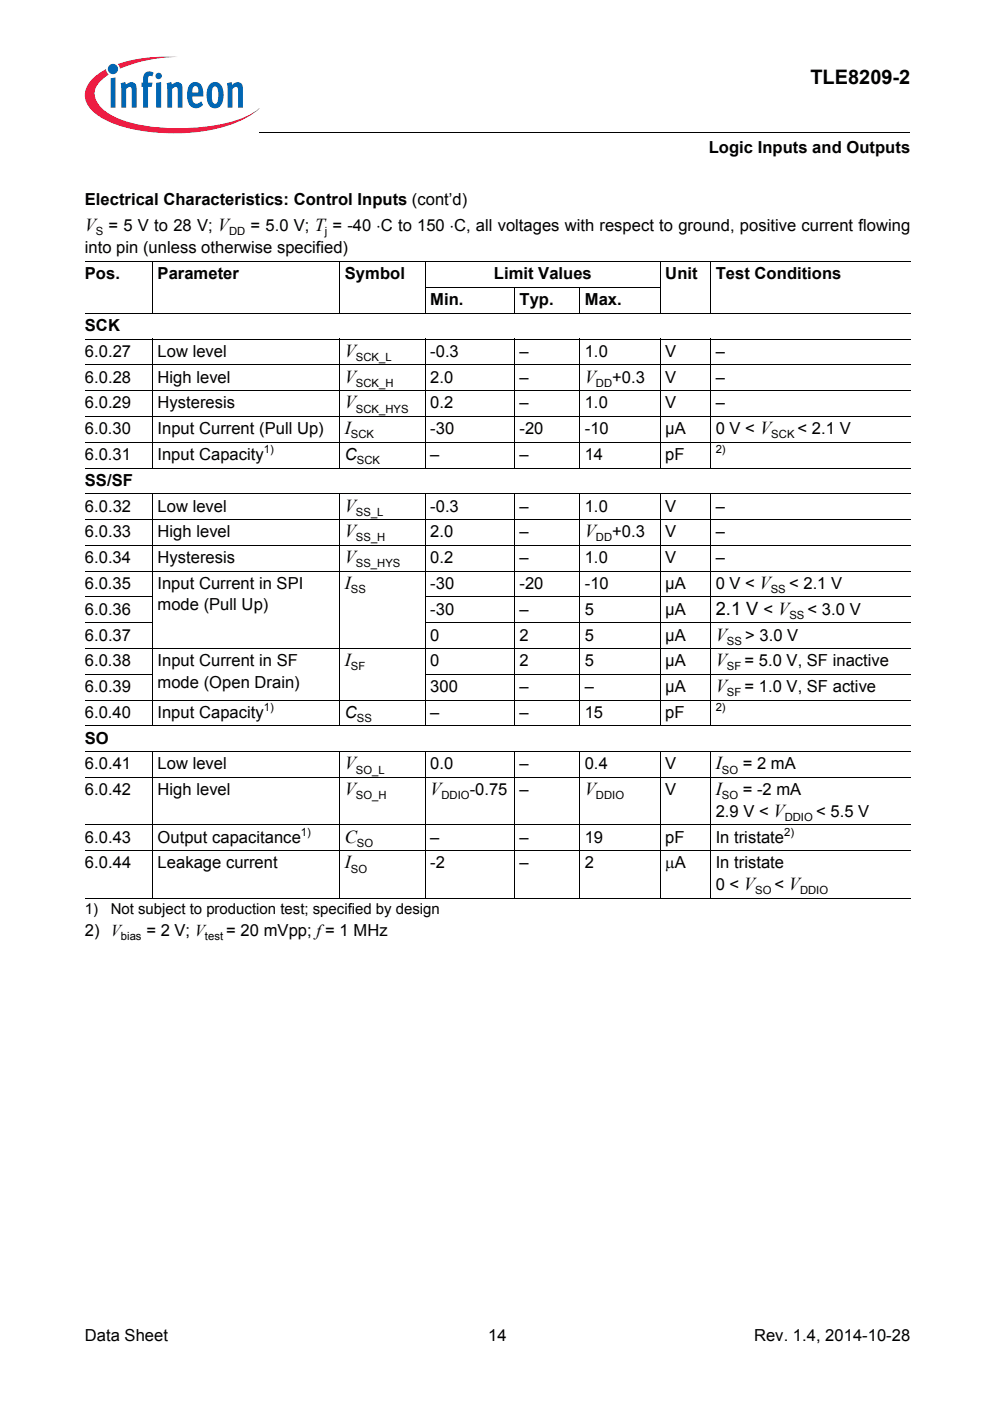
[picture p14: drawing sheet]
<svg xmlns="http://www.w3.org/2000/svg" width="210mm" height="297mm" viewBox="0 0 210 297" stroke-linecap="round" stroke-linejoin="round" font-family="sans-serif">
<defs><g id="words">
<text font-size="4.2" x="171.8" y="17.8">TLE8209-2</text>
<g font-size="3.9">
<text x="18" y="49">V = 5 V to 28 V; V</text>
<text x="73.1" y="75.6">V</text>
<text x="73.1" y="81.1">V</text>
<text x="124" y="81.1">V</text>
<text x="73.1" y="86.6">V</text>
<text x="73.1" y="92.1">I</text>
<text x="73.1" y="108.5">V</text>
<text x="73.1" y="113.9">V</text>
<text x="124" y="113.9">V</text>
<text x="73.1" y="119.4">V</text>
<text x="73.1" y="124.9">I</text>
<text x="151.7" y="130.3">2.1 V &lt; V</text>
<text x="151.7" y="135.8">V</text>
<text x="73.1" y="141.3">I</text>
<text x="151.7" y="141.3">V</text>
<text x="151.7" y="146.7">V</text>
<text x="73.1" y="163.1">V</text>
<text x="151.7" y="163.1">I</text>
<text x="73.1" y="168.6">V</text>
<text x="91.2" y="168.6">V</text>
<text x="124" y="168.6">V</text>
<text x="151.7" y="168.6">I</text>
<text x="73.1" y="178.7">C</text>
<text x="73.1" y="184.1">I</text>
</g>
<g font-size="3.5">
<text x="150.3" y="32.5">Logic Inputs and Outputs</text>
<text x="18" y="43.4">Electrical Characteristics: Control Inputs (cont’d)</text>
<text x="18" y="53.6">into pin (unless otherwise specified)</text>
<text x="53.1" y="49">= 5.0 V; T = -40 ⋅C to 150 ⋅C, all voltages with respect to ground, positive current flowing</text>
<text x="18" y="59.2">Pos.</text>
<text x="33.4" y="59.2">Parameter</text>
<text x="73.1" y="59.2">Symbol</text>
<text x="104.7" y="59.2">Limit Values</text>
<text x="141.1" y="59.2">Unit</text>
<text x="151.8" y="59.2">Test Conditions</text>
<text x="91.2" y="64.7">Min.</text>
<text x="110.2" y="64.7">Typ.</text>
<text x="124" y="64.7">Max.</text>
<text x="18" y="70.2">SCK</text>
<text x="18" y="75.6">6.0.27</text>
<text x="33.4" y="75.6">Low level</text>
<text x="91.2" y="75.6">-0.3</text>
<text x="110.2" y="75.6">–</text>
<text x="124" y="75.6">1.0</text>
<text x="141" y="75.6">V</text>
<text x="151.7" y="75.6">–</text>
<text x="18" y="81.1">6.0.28</text>
<text x="33.4" y="81.1">High level</text>
<text x="91.2" y="81.1">2.0</text>
<text x="110.2" y="81.1">–</text>
<text x="129.8" y="81.1">+0.3</text>
<text x="141" y="81.1">V</text>
<text x="151.7" y="81.1">–</text>
<text x="18" y="86.6">6.0.29</text>
<text x="33.4" y="86.6">Hysteresis</text>
<text x="91.2" y="86.6">0.2</text>
<text x="110.2" y="86.6">–</text>
<text x="124" y="86.6">1.0</text>
<text x="141" y="86.6">V</text>
<text x="151.7" y="86.6">–</text>
<text x="18" y="92.1">6.0.30</text>
<text x="33.4" y="92.1">Input Current (Pull Up)</text>
<text x="91.2" y="92.1">-30</text>
<text x="110.2" y="92.1">-20</text>
<text x="124" y="92.1">-10</text>
<text x="141" y="92.1">µA</text>
<text x="151.7" y="92.1">0 V &lt; V</text>
<text x="169.1" y="92.1">&lt; 2.1 V</text>
<text x="18" y="97.5">6.0.31</text>
<text x="33.4" y="97.5">Input Capacity</text>
<text x="73.1" y="97.5">C</text>
<text x="91.2" y="97.5">–</text>
<text x="110.2" y="97.5">–</text>
<text x="124" y="97.5">14</text>
<text x="141" y="97.5">pF</text>
<text x="18" y="103">SS/SF</text>
<text x="18" y="113.9">6.0.33</text>
<text x="18" y="108.5">6.0.32</text>
<text x="33.4" y="113.9">High level</text>
<text x="33.4" y="108.5">Low level</text>
<text x="91.2" y="108.5">-0.3</text>
<text x="91.2" y="113.9">2.0</text>
<text x="110.2" y="108.5">–</text>
<text x="110.2" y="113.9">–</text>
<text x="124" y="108.5">1.0</text>
<text x="129.8" y="113.9">+0.3</text>
<text x="141" y="113.9">V</text>
<text x="141" y="108.5">V</text>
<text x="151.7" y="113.9">–</text>
<text x="151.7" y="108.5">–</text>
<text x="18" y="119.4">6.0.34</text>
<text x="33.4" y="119.4">Hysteresis</text>
<text x="91.2" y="119.4">0.2</text>
<text x="110.2" y="119.4">–</text>
<text x="124" y="119.4">1.0</text>
<text x="141" y="119.4">V</text>
<text x="151.7" y="119.4">–</text>
<text x="18" y="124.9">6.0.35</text>
<text x="33.4" y="124.9">Input Current in SPI</text>
<text x="91.2" y="124.9">-30</text>
<text x="110.2" y="124.9">-20</text>
<text x="124" y="124.9">-10</text>
<text x="141" y="124.9">µA</text>
<text x="151.7" y="124.9">0 V &lt; V</text>
<text x="167.3" y="124.9">&lt; 2.1 V</text>
<text x="18" y="130.3">6.0.36</text>
<text x="33.4" y="129.4">mode (Pull Up)</text>
<text x="91.2" y="130.3">-30</text>
<text x="110.2" y="130.3">–</text>
<text x="124" y="130.3">5</text>
<text x="141" y="130.3">µA</text>
<text x="171.2" y="130.3">&lt; 3.0 V</text>
<text x="18" y="135.8">6.0.37</text>
<text x="91.2" y="135.8">0</text>
<text x="110.2" y="135.8">2</text>
<text x="124" y="135.8">5</text>
<text x="141" y="135.8">µA</text>
<text x="158" y="135.8">&gt; 3.0 V</text>
<text x="18" y="141.3">6.0.38</text>
<text x="33.4" y="141.3">Input Current in SF</text>
<text x="91.2" y="141.3">0</text>
<text x="110.2" y="141.3">2</text>
<text x="124" y="141.3">5</text>
<text x="141" y="141.3">µA</text>
<text x="157.8" y="141.3">= 5.0 V, SF inactive</text>
<text x="18" y="146.7">6.0.39</text>
<text x="33.4" y="145.9">mode (Open Drain)</text>
<text x="91.2" y="146.7">300</text>
<text x="110.2" y="146.7">–</text>
<text x="124" y="146.7">–</text>
<text x="141" y="146.7">µA</text>
<text x="157.8" y="146.7">= 1.0 V, SF active</text>
<text x="18" y="152.2">6.0.40</text>
<text x="33.4" y="152.2">Input Capacity</text>
<text x="73.1" y="152.2">C</text>
<text x="91.2" y="152.2">–</text>
<text x="110.2" y="152.2">–</text>
<text x="124" y="152.2">15</text>
<text x="141" y="152.2">pF</text>
<text x="18" y="157.7">SO</text>
<text x="18" y="163.1">6.0.41</text>
<text x="33.4" y="163.1">Low level</text>
<text x="91.2" y="163.1">0.0</text>
<text x="110.2" y="163.1">–</text>
<text x="124" y="163.1">0.4</text>
<text x="141" y="163.1">V</text>
<text x="157.5" y="163.1">= 2 mA</text>
<text x="18" y="168.6">6.0.42</text>
<text x="33.4" y="168.6">High level</text>
<text x="99.6" y="168.6">-0.75</text>
<text x="110.1" y="168.6">–</text>
<text x="141" y="168.6">V</text>
<text x="151.7" y="173.2">2.9 V &lt; V</text>
<text x="157.5" y="168.6">= -2 mA</text>
<text x="173" y="173.2">&lt; 5.5 V</text>
<text x="18" y="178.7">6.0.43</text>
<text x="33.4" y="178.7">Output capacitance</text>
<text x="91.2" y="178.7">–</text>
<text x="110.2" y="178.7">–</text>
<text x="124" y="178.7">19</text>
<text x="141" y="178.7">pF</text>
<text x="151.7" y="178.7">In tristate</text>
<text x="18" y="184.1">6.0.44</text>
<text x="33.4" y="184.1">Leakage current</text>
<text x="91.2" y="184.1">-2</text>
<text x="110.2" y="184.1">–</text>
<text x="124" y="184.1">2</text>
<text x="141" y="184.1">μA</text>
<text x="151.7" y="184.1">In tristate</text>
<text x="151.7" y="188.7">0 &lt; V</text>
<text x="164.2" y="188.7">&lt; V</text>
<text x="18" y="198.5">2) V</text>
<text x="31" y="198.5">= 2 V; V</text>
<text x="48" y="198.5">= 20 mVpp; f= 1 MHz</text>
<text x="18" y="284.4">Data Sheet</text>
<text x="103.5" y="284.4">14</text>
<text x="159.9" y="284.4">Rev. 1.4, 2014-10-28</text>
</g>
<g font-size="3.2">
<text x="18" y="193.7">1)</text>
<text x="23.5" y="193.7">Not subject to production test; specified by design</text>
</g>
<g font-size="2.4">
<text x="20.3" y="49.9">S</text>
<text x="48.6" y="49.9">DD</text>
<text x="68.9" y="49.9">j</text>
<text x="75.5" y="76.5">SCK_L</text>
<text x="75.5" y="82">SCK_H</text>
<text x="126.4" y="82">DD</text>
<text x="75.5" y="87.5">SCK_HYS</text>
<text x="74.4" y="92.9">SCK</text>
<text x="163.5" y="92.9">SCK</text>
<text x="55.9" y="96.1">1)</text>
<text x="75.6" y="98.4">SCK</text>
<text x="151.7" y="96.1">2)</text>
<text x="75.5" y="109.3">SS_L</text>
<text x="75.5" y="114.8">SS_H</text>
<text x="126.4" y="114.8">DD</text>
<text x="74.4" y="125.7">SS</text>
<text x="75.5" y="120.3">SS_HYS</text>
<text x="163.4" y="125.7">SS</text>
<text x="167.4" y="131.2">SS</text>
<text x="154.1" y="136.7">SS</text>
<text x="74.4" y="142.2">SF</text>
<text x="154.1" y="142.2">SF</text>
<text x="154.1" y="147.6">SF</text>
<text x="55.9" y="150.8">1)</text>
<text x="75.6" y="153.1">SS</text>
<text x="151.7" y="150.8">2)</text>
<text x="75.5" y="164">SO_L</text>
<text x="153" y="164">SO</text>
<text x="75.5" y="169.5">SO_H</text>
<text x="93.6" y="169.5">DDIO</text>
<text x="126.4" y="169.5">DDIO</text>
<text x="153" y="169.5">SO</text>
<text x="63.8" y="177.2">1)</text>
<text x="75.7" y="179.5">SO</text>
<text x="166.3" y="177.2">2)</text>
<text x="166.4" y="174.1">DDIO</text>
<text x="74.4" y="185">SO</text>
<text x="160.1" y="189.6">SO</text>
<text x="169.6" y="189.6">DDIO</text>
<text x="25.6" y="199.4">bias</text>
<text x="43.5" y="199.4">test</text>
</g>
</g></defs>
<circle cx="24" cy="14.6" r="1.09" fill="#0166b3"/>
<g fill="#ed1a40">
<path d="M25 13.6l.8-.3a32.5 32.5 0 0 1 12-1.2 31.8 31.8 0 0 0-11.7 2.2l-.7 .3z"/>
<path d="M19.4 16.9a11.2 11.2 0 0 1 3.1-2.2l.1 .6 .5 .5a5 5 0 0 0-3 4.3 6 6 0 0 0 3.4 4.2 31.6 31.6 0 0 0 15.9 2.9 31.7 31.7 0 0 0 14-3.1l1.6-1.2a17.5 17.5 0 0 1-8.9 4.4 41.1 41.1 0 0 1-22.7-1.4 9.4 9.4 0 0 1-5.1-4.1 4.3 4.3 0 0 1 1.1-4.9z"/>
</g>
<g fill="#0166b3">
<path d="M23.5 16.6l1-.2v6.4h-1z"/>
<path d="M25.6 17.6l.9-.2 .2 .6a1.22 1.22 0 0 1 1.4-.6 1.22 1.22 0 0 1 .9 1.4v4h-1.1v-4.1a.42 .42 0 0 0-.6-.2l-.6 .4v3.9h-1z"/>
<path d="M30.8 15.4l.8-.3 .8 .2 .2 .1-.3 .8-.2-.1a.47 .47 0 0 0-.7 .3v1.1h.9l-.1 .9h-.8v4.4h-1.1v-4.4h-.3v-.9h.3v-.7a1.77 1.77 0 0 1 .5-1.4z"/>
<path d="M35.3 17.6l1-.2 .1 .6a1.22 1.22 0 0 1 1.5-.6 1.22 1.22 0 0 1 .8 1.4v4h-1l-.1-4.1a.42 .42 0 0 0-.6-.2l-.5 .4v3.9h-1z"/>
<path d="M48.1 17.6l1-.2 .1 .6a1.22 1.22 0 0 1 1.5-.6 1.22 1.22 0 0 1 .8 1.4v4h-1l-.1-4.1a.41 .41 0 0 0-.6-.2l-.5 .4v3.9h-1z"/>
<path d="M33 16.1a.68 .68 0 0 1 1.3 0 .68 .68 0 0 1-1.3 0zM33.1 17.6l1.1-.2v5.4h-1.1z"/>
<path d="M40.4 17.8a1.59 1.59 0 0 1 1.8-.2 1.59 1.59 0 0 1 .8 1.5l.1 1.4h-2.3a1.09 1.09 0 0 0 .2 1.1 1.09 1.09 0 0 0 1.2 .3l.4-.4 .4 .7a1.88 1.88 0 0 1-2.1 .6 1.88 1.88 0 0 1-1.2-1.9v-1.7l.3-.8zM41 18.5l-.2 1.1h1.3l-.1-.7a.58 .58 0 0 0-.3-.6 .58 .58 0 0 0-.7 .2z"/>
<path d="M44.6 17.7a1.76 1.76 0 0 1 2 0 1.76 1.76 0 0 1 .8 1.7v1.3a1.96 1.96 0 0 1-2.4 2.2 2.94 2.94 0 0 1-1.2-3.3 2.79 2.79 0 0 1 .8-1.9zM45.2 18.5a4.3 4.3 0 0 0 .1 3.4l.3 .1a1.54 1.54 0 0 0 .7-1.9v-.4a1.19 1.19 0 0 0-.7-1.4z"/>
</g>
<path d="M55 28v.1z" fill="#000"/>
<path d="M55 28h137.9" fill="none" stroke="#000" stroke-width=".21"/>
<path d="M18 29h46v5h-46z" fill="#fff"/>
<g fill="none" stroke="#000" stroke-width=".21">
<path d="M18 55.5h175M32.4 55.4v11.1M72.1 55.4v11.1M90.2 55.4v11.1M140 55.4v11.1M150.7 55.4v11.1M18 66.4h175M18 71.9h175M18 77.4h175M32.4 71.8v27.5M72.1 71.8v27.5M90.1 60.9h49.9"/>
<path d="M90.2 71.8v27.5M109.1 60.9v5.6M109.1 71.8v27.5M122.9 60.9v5.6M122.9 71.8v27.5M140 71.8v27.5M150.7 71.8v27.5M18 82.8h175M18 88.3h175M18 93.8h175M18 99.2h175M18 104.7h175"/>
<path d="M18 110.2h175M18 115.6h175M32.4 104.6v49.4M72.1 104.6v49.4M90.2 104.6v49.4M109.1 104.6v49.4M122.9 104.6v49.4M140 104.6v49.4M150.7 104.6v49.4M18 121.1h175M18 126.6h14.4M18 132h14.4"/>
<path d="M18 137.5h175M90.1 126.6h102.9M90.1 132h102.9M18 143h14.4M18 148.5h175M18 153.9h175M18 159.4h175M32.4 159.3v31.2M72.1 159.3v31.2M90.1 143h102.9M90.2 159.3v31.2M109.1 159.3v31.2"/>
<path d="M122.9 159.3v31.2M140 159.3v31.2M150.7 159.3v31.2M18 164.9h175M18 174.9h175M18 180.4h175M18 190.4h175"/>
</g>
<use href="#words"/>
</svg>
